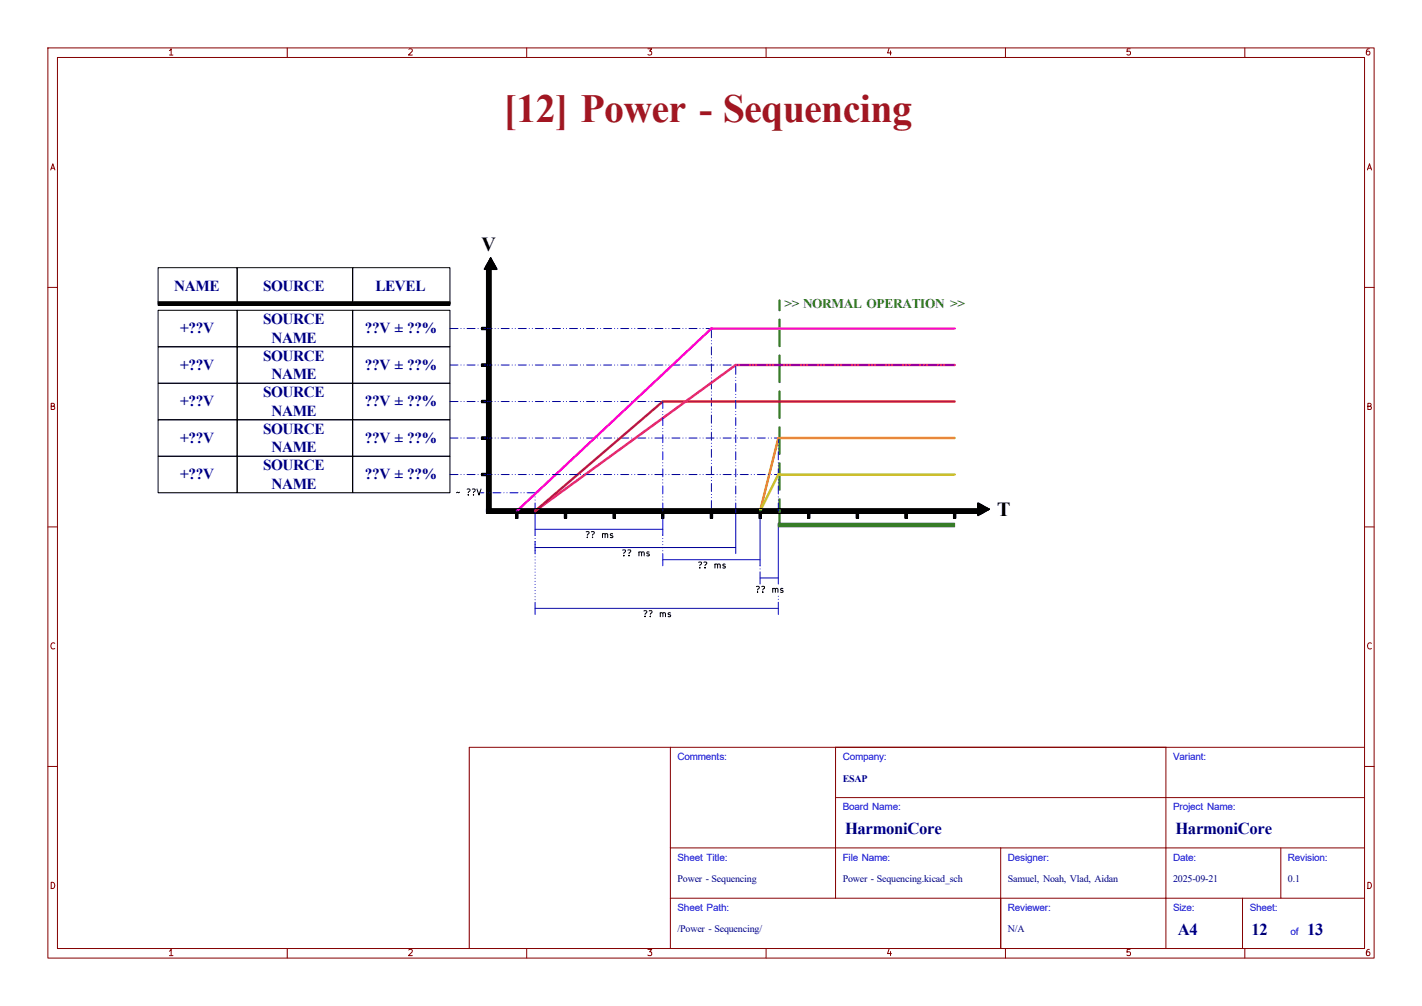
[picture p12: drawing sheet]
<svg xmlns="http://www.w3.org/2000/svg" width="297mm" height="210mm" viewBox="0 0 297 210" stroke-linecap="round" stroke-linejoin="round" font-family="sans-serif">
<defs><g id="words">
<text font-size="8.4" fill="#a21622" x="105.2" y="25.5">[12] Power - Sequencing</text>
<g font-size="4.2">
<text x="100.6" y="52.4">V</text>
<text x="208.3" y="107.8">T</text>
</g>
<g font-size="3.5" fill="#00007f">
<text x="176.5" y="174.1">HarmoniCore</text>
<text x="245.5" y="174.1">HarmoniCore</text>
<text x="246" y="195.1">A4</text>
<text x="261.4" y="195.1">12</text>
<text x="273" y="195.1">13</text>
</g>
<g font-size="3.2" fill="#00007f">
<text x="36.4" y="60.7">NAME</text>
<text x="54.9" y="60.7">SOURCE</text>
<text x="78.4" y="60.7">LEVEL</text>
<text x="37.6" y="69.6">+??V</text>
<text x="54.9" y="67.7">SOURCE</text>
<text x="56.7" y="71.5">NAME</text>
<text x="76.2" y="69.6">??V ± ??%</text>
<text x="37.6" y="77.2">+??V</text>
<text x="54.9" y="75.3">SOURCE</text>
<text x="76.2" y="77.2">??V ± ??%</text>
<text x="54.9" y="82.9">SOURCE</text>
<text x="56.7" y="79.1">NAME</text>
<text x="37.6" y="84.8">+??V</text>
<text x="56.7" y="86.7">NAME</text>
<text x="76.2" y="84.8">??V ± ??%</text>
<text x="37.6" y="92.4">+??V</text>
<text x="54.9" y="90.5">SOURCE</text>
<text x="56.7" y="94.4">NAME</text>
<text x="76.2" y="92.4">??V ± ??%</text>
<text x="37.6" y="100.1">+??V</text>
<text x="54.9" y="98.1">SOURCE</text>
<text x="56.7" y="102">NAME</text>
<text x="76.2" y="100.1">??V ± ??%</text>
</g>
<g font-size="3">
<text x="100.3" y="57.1">▲</text>
<text x="207.5" y="108.5" transform="rotate(-90 207.5 108.5)">▼</text>
</g>
<text font-size="2.8" fill="#357b26" x="163.8" y="64.2">&gt;&gt; NORMAL OPERATION &gt;&gt;</text>
<g font-size="2.1" fill="#00f">
<text x="141.5" y="158.7">Comments:</text>
<text x="176" y="158.7">Company:</text>
<text x="245" y="158.7">Variant:</text>
<text x="176" y="169.2">Board Name:</text>
<text x="245" y="169.2">Project Name:</text>
<text x="141.5" y="179.7">Sheet Title:</text>
<text x="176" y="179.7">File Name:</text>
<text x="210.5" y="179.7">Designer:</text>
<text x="245" y="179.7">Date:</text>
<text x="269" y="179.7">Revision:</text>
<text x="141.5" y="190.2">Sheet Path:</text>
<text x="210.5" y="190.2">Reviewer:</text>
<text x="245" y="190.2">Size:</text>
<text x="261" y="190.2">Sheet:</text>
<text x="269.5" y="195.2">of</text>
</g>
<g font-size="2.1" fill="#00007f">
<text x="176" y="163.2">ESAP</text>
<text x="141.5" y="184.2">Power - Sequencing</text>
<text x="176" y="184.2">Power - Sequencing.kicad_sch</text>
<text x="210.5" y="184.2">Samuel, Noah, Vlad, Aidan</text>
<text x="245" y="184.2">2025-09-21</text>
<text x="269" y="184.2">0.1</text>
<text x="141.5" y="194.7">/Power - Sequencing/</text>
<text x="210.5" y="194.7">N/A</text>
</g>
<g font-size="1.3" fill="#840000">
<text x="35" y="11.9">1</text>
<text x="85" y="11.9">2</text>
<text x="135" y="11.9">3</text>
<text x="185" y="11.9">4</text>
<text x="235" y="11.9">5</text>
<text x="285" y="11.9">6</text>
<text x="10.3" y="35.9">A</text>
<text x="285.3" y="35.9">A</text>
<text x="10.3" y="85.9">B</text>
<text x="285.3" y="85.9">B</text>
<text x="10.3" y="135.9">C</text>
<text x="285.3" y="135.9">C</text>
<text x="10.3" y="185.9">D</text>
<text x="285.3" y="185.9">D</text>
<text x="35" y="199.9">1</text>
<text x="85" y="199.9">2</text>
<text x="135" y="199.9">3</text>
<text x="185" y="199.9">4</text>
<text x="235" y="199.9">5</text>
<text x="285" y="199.9">6</text>
</g>
<g font-size="1.3">
<text x="95.1" y="103.7">~</text>
<text x="97.2" y="103.7">??V</text>
<text x="122.1" y="112.6">??</text>
<text x="125.4" y="112.6">ms</text>
<text x="129.7" y="116.4">??</text>
<text x="133" y="116.4">ms</text>
<text x="145.6" y="119">??</text>
<text x="148.9" y="119">ms</text>
<text x="157.6" y="124.1">??</text>
<text x="161" y="124.1">ms</text>
<text x="134.1" y="129.1">??</text>
<text x="137.5" y="129.1">ms</text>
</g>
</g></defs>
<g fill="none" stroke="#840000" stroke-width=".21">
<path d="M10 10h277v190h-277zM12 12h273v186h-273zM60 10v2M110 10v2M160 10v2M210 10v2M260 10v2M10 60h2M285 60h2M10 110h2M285 110h2M140 156v42"/>
<path d="M174.5 156v31.5M243.5 156v42M285 156h-187v42M10 160h2M140 177h145M174.5 166.5h110.5M209 177v21M267.5 177v10.5M285 160h2M60 198v2M110 198v2M140 187.5h145"/>
<path d="M160 198v2M210 198v2M259.5 187.5v10.5M260 198v2"/>
</g>
<path d="M100.6 68.3h1.5v.5h-1.5zM100.6 75.9h1.5v.6h-1.5zM100.6 98.8h1.5v.5h-1.5zM101.6 106.2h103.1v1h-103.1zM107.7 106.7h.5v1.5h-.5zM117.9 106.7h.5v1.5h-.5zM128 106.7h.5v1.5h-.5zM189 106.7h.5v1.5h-.5z" fill="#000"/>
<path d="M162.6 109.2h36.8v.8h-36.8z" fill="#357b26"/>
<path d="M101.6 55.9h1v51h-1zM33 63h61v.8h-61zM100.6 83.6h1.5v.5h-1.5zM100.6 91.2h1.5v.5h-1.5zM138.2 106.7h.5v1.5h-.5zM148.3 106.7h.5v1.5h-.5zM158.5 106.7h.5v1.5h-.5zM168.7 106.7h.5v1.5h-.5zM178.8 106.7h.5v1.5h-.5zM199.1 106.7h.5v1.5h-.5z" fill="#000"/>
<g fill="none" stroke="#0000c2" stroke-width=".21">
<path d="M111.8 110.5h26.6M111.8 114.3h41.9M111.8 106.7v5.1M111.8 113v2.6M138.4 116.8h20.3M138.4 108v3.8M138.4 115.6v2.5M153.7 106.7v8.9M158.7 108v10.1M158.7 119.4v2.5M162.6 109.2v12.7M111.8 127h50.8"/>
<path d="M111.8 125.7v2.6M158.7 120.7h3.9M162.6 125.7v2.6"/>
</g>
<path d="M199.4 91.4h-36.8l-3.9 15.3" fill="none" stroke="#fc8600" stroke-width=".5"/>
<path d="M111.8 113v12.7M111.8 111.8v1.2M138.4 111.8v3.8M158.7 118.1v1.3M162.6 124.5v1.2" fill="none" stroke="#0000c2" stroke-width=".21" stroke-dasharray="0 .6"/>
<path d="M94 68.6h105.4M94 76.2h105.4M94 91.4h105.4M94 83.8h105.4M94 99.1h105.4M111.8 106.7v-3.8M111.8 102.9h-11.5M138.4 106.7v-22.9M148.6 106.2v-37.6M153.7 106.7v-30.5M162.6 106.7v-15.3" fill="none" stroke="#0000c2" stroke-width=".21" stroke-dasharray="1.7 .6 0 .6 0 .6"/>
<path d="M162.8 109.7v-47" fill="none" stroke="#357b26" stroke-width=".5" stroke-dasharray="5.5 2"/>
<path d="M199.4 99.1h-36.8l-3.9 7.6" fill="none" stroke="#c5c314" stroke-width=".5"/>
<path d="M199.4 76.2h-45.7l-41.9 30.5" fill="none" stroke="#ff0085" stroke-width=".5"/>
<path d="M199.4 83.8h-61l-26.6 22.9" fill="none" stroke="#da242c" stroke-width=".5"/>
<path d="M199.4 68.6h-50.8l-40.7 38.1" fill="none" stroke="#f0f" stroke-width=".5"/>
<g fill="none" stroke="#000" stroke-width=".21">
<path d="M33 55.9h16.5v7.6h-16.5zM49.5 55.9h24.2v7.6h-24.2zM73.7 55.9h20.3v7.6h-20.3zM101.6 55.9h1v51h-1zM33 72.4h16.5v7.6h-16.5zM33 64.8h16.5v7.6h-16.5zM33 63h61v.8h-61zM49.5 72.4h24.2v7.6h-24.2zM49.5 64.8h24.2v7.6h-24.2zM73.7 64.8h20.3v7.6h-20.3zM73.7 72.4h20.3v7.6h-20.3zM100.6 68.3h1.5v.5h-1.5z"/>
<path d="M100.6 75.9h1.5v.6h-1.5zM33 87.6h16.5v7.7h-16.5zM33 95.3h16.5v7.6h-16.5zM33 80h16.5v7.6h-16.5zM49.5 87.6h24.2v7.7h-24.2zM49.5 80h24.2v7.6h-24.2zM49.5 95.3h24.2v7.6h-24.2zM73.7 80h20.3v7.6h-20.3zM73.7 87.6h20.3v7.7h-20.3zM73.7 95.3h20.3v7.6h-20.3zM100.6 98.8h1.5v.5h-1.5zM100.6 83.6h1.5v.5h-1.5z"/>
<path d="M100.6 91.2h1.5v.5h-1.5zM101.6 106.2h103.1v1h-103.1zM107.7 106.7h.5v1.5h-.5zM117.9 106.7h.5v1.5h-.5zM128 106.7h.5v1.5h-.5zM138.2 106.7h.5v1.5h-.5zM148.3 106.7h.5v1.5h-.5zM158.5 106.7h.5v1.5h-.5zM168.7 106.7h.5v1.5h-.5zM178.8 106.7h.5v1.5h-.5zM189 106.7h.5v1.5h-.5zM199.1 106.7h.5v1.5h-.5z"/>
</g>
<path d="M162.6 109.2h36.8v.8h-36.8z" fill="none" stroke="#357b26" stroke-width=".21"/>
<use href="#words"/>
</svg>
